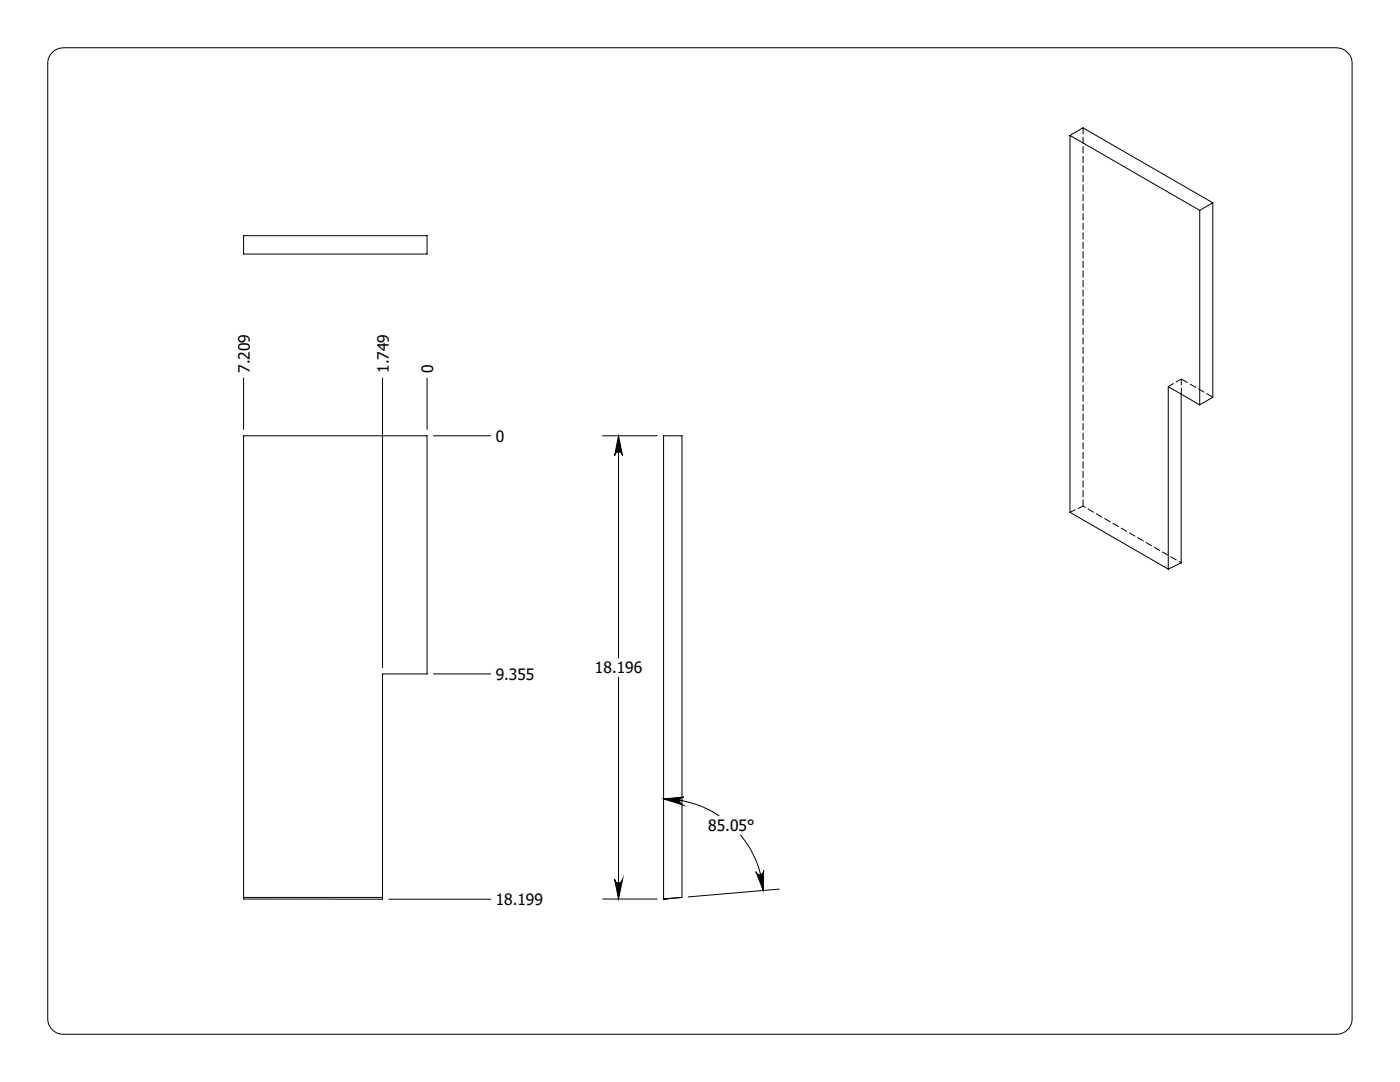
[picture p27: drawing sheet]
<svg xmlns="http://www.w3.org/2000/svg" width="279mm" height="216mm" viewBox="0 0 279 216" stroke-linecap="round" stroke-linejoin="round" font-family="sans-serif">
<defs><g id="words">
<g font-size="3.1">
<text x="49.9" y="74.4" transform="rotate(-90 49.9 74.4)">7.209</text>
<text x="77.6" y="74.4" transform="rotate(-90 77.6 74.4)">1.749</text>
<text x="86.5" y="74.4" transform="rotate(-90 86.5 74.4)">0</text>
<text x="98.9" y="88.2">0</text>
<text x="98.9" y="135.7">9.355</text>
<text x="118.7" y="134.4">18.196</text>
<text x="141.4" y="165.9">85.05°</text>
<text x="98.9" y="180.6">18.199</text>
</g>
</g></defs>
<g fill="none" stroke="#000" stroke-width=".2">
<path d="M10.2 10.8a3.3 3.3 0 0 1 2.5-1.3h254a3.2 3.2 0 0 1 3.1 3.2v190.5a3.1 3.1 0 0 1-3.1 3.2h-254a3.1 3.1 0 0 1-3.2-3.2v-190.5a2.93 2.93 0 0 1 .7-1.9zM213.5 27v75.2l19.7 11.4M213.5 27l25.9 15M213.5 27l2.6-1.5 25.9 15M48.6 47h36.6v3.7h-36.6zM239.4 42v38.8M242 40.5l-2.6 1.5M242 40.5v38.8l-2.6 1.5M48.6 75.4v10.3M76.3 75.4v57.8M85.2 75.4v10.3M235.7 78.6v33.7l-2.5 1.3"/>
<path d="M48.6 87h36.6v47.5h-8.9v44.9h-27.7zM86.5 87h11.4M120.3 87h10.9M123.4 87v44.3M123.4 87l.8 3.9a.79 .79 0 0 0-.7-.7 .79 .79 0 0 0-.8 .7zM239.4 80.8l-6.2-3.6v36.4M86.5 134.5h11.4M123.4 135.1v44.3M132.4 159.4l4.1-.4a.8 .8 0 0 0-.9 .8 .8 .8 0 0 0 .7 .8zM132.4 159.4a20.2 20.2 0 0 1 11.1 3.4M48.6 179.1h27.7v.3M77.6 179.4h20.3"/>
<path d="M120.3 179.4h10.9M122.7 175.4a.79 .79 0 0 0 .8 .8 .79 .79 0 0 0 .7-.8l-.8 4zM134.2 179.2l-1.8 .2v-92.4h3.7v92.1l-3.7 .3M147.7 166.5a20 20 0 0 1 4.6 11.2M150.8 173.9a.79 .79 0 0 0 1 .6 .79 .79 0 0 0 .6-.9l-.1 4.1zM155.5 177.4l-18.1 1.6"/>
</g>
<g fill="#000">
<path d="M122.7 175.4a.79 .79 0 0 0 .8 .8 .79 .79 0 0 0 .7-.8l-.8 4zM123.4 87l.8 3.9a.79 .79 0 0 0-.7-.7 .79 .79 0 0 0-.8 .7z"/>
<path d="M150.8 173.9a.79 .79 0 0 0 1 .6 .79 .79 0 0 0 .6-.9l-.1 4.1zM132.4 159.4l4.1-.4a.8 .8 0 0 0-.9 .8 .8 .8 0 0 0 .7 .8z"/>
</g>
<path d="M216.1 101v-75.5" fill="none" stroke="#000" stroke-width=".2" stroke-dasharray="1.3 .6"/>
<path d="M242 79.3l-6.2-3.7" fill="none" stroke="#000" stroke-width=".2" stroke-dasharray="1.3 .6" stroke-dashoffset="-.1"/>
<path d="M235.8 75.6l-2.6 1.5M235.8 78.6v-3" fill="none" stroke="#000" stroke-width=".2" stroke-dasharray="1.3 .6" stroke-dashoffset=".1"/>
<path d="M213.6 102.2l2.5-1.2" fill="none" stroke="#000" stroke-width=".2" stroke-dasharray="1.3 .6" stroke-dashoffset=".2"/>
<path d="M216.1 101l19.7 11.3" fill="none" stroke="#000" stroke-width=".2" stroke-dasharray="1.3 .6" stroke-dashoffset=".7"/>
<use href="#words"/>
</svg>
